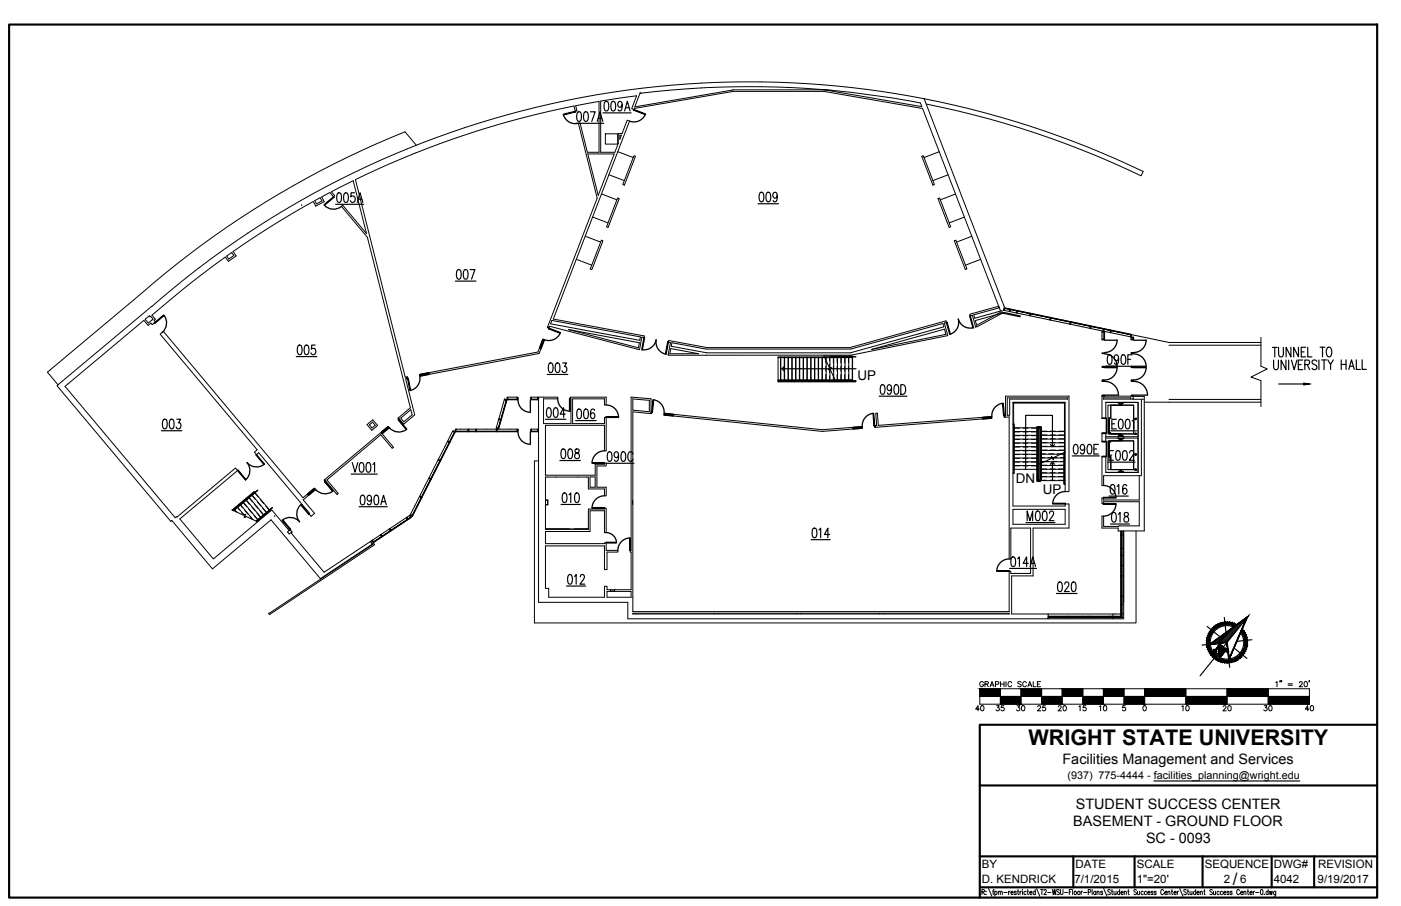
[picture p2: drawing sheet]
<svg xmlns="http://www.w3.org/2000/svg" width="432mm" height="279mm" viewBox="0 0 432 279" stroke-linecap="round" stroke-linejoin="round" font-family="sans-serif">
<defs><g id="words">
<text font-size="6.7" x="317" y="229.7">WRIGHT STATE UNIVERSITY</text>
<text font-size="5.3" x="380" y="273">/</text>
<g font-size="4.9">
<text x="299.9" y="220.5">40</text>
<text x="306.2" y="220.5">35</text>
<text x="312.6" y="220.5">30</text>
<text x="318.9" y="220.5">25</text>
<text x="325.3" y="220.5">20</text>
<text x="331.6" y="220.5">15</text>
<text x="338" y="220.5">10</text>
<text x="363.4" y="220.5">10</text>
<text x="376.1" y="220.5">20</text>
<text x="388.8" y="220.5">30</text>
<text x="401.5" y="220.5">40</text>
</g>
<g font-size="4.4">
<text x="327.5" y="235.6">Facilities Management and Services</text>
<text x="331.6" y="249.4">STUDENT SUCCESS CENTER</text>
<text x="330.8" y="254.8">BASEMENT - GROUND FLOOR</text>
<text x="353.2" y="260.1">SC - 0093</text>
</g>
<g font-size="4.1">
<text x="264.3" y="117.1">UP</text>
<text x="313.1" y="148.9">DN</text>
<text x="321.4" y="152.4">UP</text>
</g>
<g font-size="3.5">
<text x="302.6" y="267.6">BY</text>
<text x="331.5" y="267.6">DATE</text>
<text x="350.3" y="267.6">SCALE</text>
<text x="371.3" y="267.6">SEQUENCE</text>
<text x="392.6" y="267.6">DWG#</text>
<text x="406.2" y="267.6">REVISION</text>
<text x="302.6" y="272.3">D. KENDRICK</text>
<text x="331.1" y="272.3">7/1/2015</text>
<text x="350.3" y="272.3">1&quot;=20'</text>
<text x="377.2" y="272.3">2</text>
<text x="382.2" y="272.3">6</text>
<text x="392.6" y="272.3">4042</text>
<text x="406.1" y="272.3">9/19/2017</text>
</g>
<text font-size="3.3" x="329" y="240.1">(937) 775-4444 - facilities_planning@wright.edu</text>
</g></defs>
<!-- layer: A-EXISTING -->
<g fill="none" stroke="#000" stroke-width=".31">
<path d="M155.7 37.8a278.6 278.6 0 0 0-27.6 9.4M155.8 37.8l10.7-2.8 10.4-2.3 .4 1.6 .5-.1-.4-1.6 7.2-1.3v15.7h-3.6l-2.2-9.1-.5 .1 5.8 23.1-15.4 39.9 .5 .2 .2-.6 27.7 7.3 .7-3.9 .7 .1 .1-.5-28.1-5.2 23.5-61-.7-.3-1.6 4.1h-1.2v3.1l-1 2.7h-4.4v-15.8l11.1-1.7-1.5 4 .7 .3 .1-.4 30.5-5.2h27.9l30.4 5.3 23.7 61.5M197.3 28.8a278.5 278.5 0 0 1 65.3-.3l12.1 1.7 9 1.5 .4 1.2-30-5.2h-28.3l-30.2 5.3zM197.3 28.8h.1M253.3 27.6l3.6 .3M284.8 30.5a279.9 279.9 0 0 0-238 64l-29.2 24.4 35.1 41.9 .3-.3 12.5 14.9 18-15.1 15.2 18.1 16-10.6-.5-.8M284.8 30.5a278.8 278.8 0 0 1 67.5 22.4l-.6 1.3a279.2 279.2 0 0 0-66.2-22.1M284.8 30.5l24.9 64.4 1.5 .4M128.1 47.2l-8.9 3.7-9.6 4.5 15.3 60.9 .7-.1v.5l-.6 .1 2.8 11.2-3.4 2.8-1.3-1.5-.2 .1-.3-.4 3.9-3.2-13.3-52.6-8-9.6 .4-.3 7.4 8.7-4.1-16.3-6.8 3.4 1.1 1.3-.4 .3-1.1-1.3-2.6 1.3 .8 1.5-2.6 1.4-.7-1.5a278.7 278.7 0 0 0-24.8 15.5l1 1.3-2.4 1.7-1-1.3a300 300 0 0 0-22.6 17.9l1.1 1.3-.4 .3 .4 .5-1 .8-.4-.5-.9 .7-1.3-1.5-24.3 20.4 34 40.5 .4-.4 .2 .1 18-15.1 .6 .8-17.8 14.9 10.4 12.4 18-15.1 5.3 6.3M128.3 44.8l-3.5-4.1a284.3 284.3 0 0 0-81.6 50.1l-28.6 24 3.3 3.9M181.2 47.5h8.1l-4.9 12.8zM185.4 59.8l4.4 1.7"/>
<path d="M186.6 41.3h3.8v3.1h-3.8zM187.7 53.9l4.4 1.7M190.4 46.8l4.4 1.7M191 41.7h.5l-.5 1.3zM192.2 55.6l.2 .1M194.9 48.5l.2 .1M195.4 48l.4 .2-3.4 8.9-.4-.2zM284.1 48.2l.5-.2 3.4 8.9-.5 .2zM285 48.5l-.2 .1M287.8 55.6l-.3 .1M289.5 46.8l-4.4 1.7M292.2 53.9l-4.3 1.7"/>
<path d="M294.5 59.8l-4.4 1.7M70.1 78.8l1.3-.9 .7 .9-1.6 1.1-.6-.9 .2-.2M93 63.4h.1M97 61.9l1.7-.9 .5 1-1.6 .9zM177.6 80l4.4 1.7M180.4 72.8l4.4 1.7M182.6 66.9l4.5 1.7M184.9 74.6l.2 .1M185.3 74.1l.5 .2-3.4 8.9-.5-.2zM187.2 68.7h.2M189.9 61.5l.2 .1M190.3 61.1l.5 .1-3.4 8.9-.5-.2z"/>
<path d="M289.1 61.2l.5-.1 3.4 8.8-.5 .2zM290 61.5l-.2 .1M292.8 68.7h-.2M294.1 74.2l.5-.1 3.4 8.8-.5 .2zM295.1 74.6l-.3 .1M297.2 66.9l-4.3 1.7M299.5 72.9l-4.3 1.6M302.3 80l-4.4 1.7M44.7 98.5l1.3-1.1 .2 .3 .2-.2 .8 .9-1.5 1.2zM182.2 81.7l.2 .1M297.8 81.7l-.2 .1M298.9 96.9l8.9-2.5 .1 .5-7.8 2.2 .3 1 8.4-2.3 .2 .7-8.3 4.4-1-3.7-.7 .2z"/>
<path d="M300.6 98.9l8.3-2.3-.7-.2-7.2 3.9zM308 94.9l.1 .4M308.1 95.3l.3 .6M308.9 96.5v.1M309 96.5l.6-.1 4.9 1-.1 .3-5.5-1.1M309.4 94.9h.3l-.1 .8h-.3zM309.6 95.7l1.5 .3M309.7 95l1.5 .5zM311.2 95.3h.3l-.2 .8-.2-.1zM311.3 96.1l1.9 .4M311.5 95.4l1.9 .5zM311.5 95.3l1.9 .4"/>
<path d="M313.4 95.7l.3 .1-.2 .8-.3-.1zM313.5 96.6l3.8 .7M313.7 95.9l3.7 .8zM313.7 95.8l3.8 .8M317.5 96.6h.2l-.1 .8-.3-.1zM317.6 97.4l5.9 1.3M317.7 96.7l5.9 1.4zM317.7 96.6l6 1.3M323.7 97.9h.2l-.1 .8h-.3zM323.8 98.7l5.9 1.3M323.9 98l6 1.2zM323.9 97.9l6 1.3"/>
<path d="M329.9 99.2h.3l-.2 .8h-.3zM330.1 99.3l6 1.4zM330.2 99.2l5.9 1.3M49.4 103.1l1-.9 43 51.3 1.4-1.2 .4 .4-1.8 1.4 3.6 4.2-1.1 .9-.6-.7 .1-.2-15.7-18.7-.6 .6-.7-.8 .9-.7zM129.3 115.5h.2l.1 .5h-.2zM132 115l33.8-6.4 .5-1.4 .5 .2-.6 1.6-34.1 6.5zM132 115l-2.5 .5M132.1 115.5l-2.5 .5M167.3 104.6l.5 .2-.1 .2-.4-.2zM167.4 104.6l-1.1 2.6M167.7 105l-.9 2.4M167.7 104.7v.3"/>
<path d="M175.2 101.6l21.9 4.1-.3 1.6zM189.2 103.5l-19.5-3.6 .4-1.1 27.3 5.1-.2 1.1-7.9-1.5M206.1 105l11.9 2.2h43.9l29.7-8.3 .1 .6-.6 .1 1 3.9-29.8 6-56.3 .1 .6-4-.6-.1zM206.7 107.5l8.6 1.6h-8.8zM239.8 117.7h20.1zM239.8 117.4h16.1zM239.8 110.3h14.4M239.8 110.2h14.3M239.8 117.3h17.6M239.8 117.2h17.6M240 117.7h.1M240.6 110.1v.1"/>
<path d="M240.6 110.3v6.9M240.6 117.3h.1M240.7 110.1v.1M240.7 110.3v6.9M240.7 117.3h.1M241.7 110.1v.1M241.7 110.3v6.9M241.7 117.3h.1M241.8 110.1v.1M241.8 110.3v6.9M241.8 117.3h.1M242.9 110.1v.1"/>
<path d="M242.9 110.3v6.9M242.9 117.3h.1M243 110.1v.1M243 110.3v6.9M243 117.3h.1M244 110.1v.1M244 110.3v6.9M244 117.3h.1M244.2 110.1v.1M244.2 110.3v6.9M244.2 117.3h.1M245.2 110.1v.1"/>
<path d="M245.2 110.3v6.9M245.2 117.3h.1M245.3 110.1v.1M245.3 110.3v6.9M245.3 117.3h.1M246.4 110.1v.1M246.4 110.3v6.9M246.4 117.3h.1M246.5 110.1v.1M246.5 110.3v6.9M246.5 117.3h.1M247.5 110.1v.1"/>
<path d="M247.5 110.3v6.9M247.5 117.3h.1M247.6 110.1v.1M247.6 110.3v6.9M247.6 117.3h.1M248.7 110.1v.1M248.7 110.3v6.9M248.7 117.3h.1M248.8 110.1v.1M248.8 110.3v6.9M248.8 117.3h.1M249.9 110.1v.1"/>
<path d="M249.9 110.3v6.9M249.9 117.3h.1M250 110.1v.1M250 110.3v6.9M250 117.3h.1M251 110.1v.1M251 110.3v6.9M251 117.3h.1M251.1 110.1v.1M251.1 110.3v6.9M251.1 117.3h.1M252.2 110.1v.1"/>
<path d="M252.2 110.3v6.9M252.2 117.3h.1M252.3 110.1v.1M252.3 110.3v6.9M252.3 117.3h.1M253.4 110.1v.1M253.4 110.3v6.9M253.4 117.3h.1M253.5 110.1v.1M253.5 110.3v6.9M253.5 117.3h.1M254.1 110.2l8.5 .1z"/>
<path d="M254.5 110.1v.1M254.5 110.3v1.6M254.5 112.9v1.6M254.5 115.5v1.7M254.6 110.1v.1M254.6 110.3v6.9M255.7 110.1v.1M255.7 110.3v1M255.7 112.3v1M255.7 113.8v1.2M255.7 116v1.2M255.8 110.1v.1"/>
<path d="M255.8 110.3v3M255.8 113.7v3.5M255.9 117.4h4zM256.9 110.1v.1M256.9 110.3v1.6M256.9 112.9v1.6M256.9 115.5v1.7M257 110.1v.1M257 110.3v6.9M257.4 117.2l5.2 .1zM258 110.1v.1M258 110.3v1.6"/>
<path d="M258 112.9v1.6M258 115.5v1.7M258 117.3h.1M258.1 110.1v.1M258.1 110.3v6.9M258.1 117.3h.1M259.2 110.1v.1M259.2 110.3v1.6M259.2 112.9v1.6M259.2 115.5v1.7M259.2 117.3h.1M259.3 110.1v.1"/>
<path d="M259.3 110.3v6.9M259.3 117.3h.1M259.9 110h-4h7.9M259.9 117.4h3.9M259.9 117.7h3.9M260.3 110.1v.1M260.3 110.3v1.6M260.3 112.9v1.6M260.3 115.5v1.7M260.3 117.3h.1M260.4 110.1v.1M260.4 110.3v6.9"/>
<path d="M260.4 117.3h.1M260.8 110h.1M260.8 117.4h.1M260.8 117.7h.1M261.5 110.1v.1M261.5 110.3v1.6M261.5 112.9v1.6M261.5 115.5v1.7M261.5 117.3h.1M261.6 110.1v.1M261.6 110.3v6.9M261.6 117.3h.1"/>
<path d="M262.7 110.1v7.2M262.8 110.1v-.3h-8.9l1.7 3.5 .7 .2-1.1 .5 .8 .1 1.6 3.6M262.8 110.1h-23v7.6M262.8 110.1v7.2h-23M262.8 117.3v.4M263.8 110h.1M263.8 117.4h.1M263.8 117.7h.1M268.6 107.8l22.5-6.3 .4 1.6zM283.3 102.9l7.6-2.1-.3-1-28.4 7.8h-44.6l-10.5-1.9-.2 1.1 10.9 2h44.3l21.2-5.9M330 100l5.9 1.3M336.1 100.5h.3l-.2 .8h-.3z"/>
<path d="M336.2 101.3l3.7 .8M336.3 100.6l3.8 .9zM336.4 100.5l3.7 .8M339.6 102.2h.8v.3h-.8zM339.6 104.6h.8v.2h-.8zM339.6 113h.8v.3h-.8zM339.6 108.8h.8v.3h-.8zM339.6 117.3h.8v.2h-.8zM339.6 102.5v2.1M339.7 117.5l.7 .1zM339.7 117.2l.7 .1zM339.7 113h.7z"/>
<path d="M340.1 101.3l.3 .1-.2 .7h-.3zM340.2 102.1l2 .5M340.2 102.5l.2 2.1zM340.3 101.4l2 .5zM340.4 101.4l1.9 .4M340.4 102.5v2.1M342.3 101.8h.3l-.2 .8h-.2zM342.4 102.6l6 1.3M342.6 101.9l5.9 1.4zM342.6 101.8l5.9 1.3M348.5 103.2l.3 .1zM348.5 103.1h.3l-.2 .8h-.2z"/>
<path d="M348.6 103.9h.8v.3h-.8zM348.6 113h.8v.3h-.8zM348.6 108.8h.8v.3h-.8zM348.6 117.3h.8v.2h-.8zM348.6 104.6h.8v.2h-.8zM348.6 104.2v.4M348.7 117.5l.6 .1zM348.7 117.2l.6 .1zM348.7 113.3l.6 .1zM348.7 113h.6zM348.7 108.7l.6 .1zM348.8 103.2l11.5 2.4"/>
<path d="M349.2 104.2l.1 .4zM349.4 104.2v.4M113.1 131l1.8-1.5 1.5 1.7-1.8 1.5zM113.9 131l.9-.8 .8 1-.9 .8zM119.5 131.6l.2-.1 .3 .4-.2 .1zM119.5 131.6l-1.9 1.6M119.8 132l-1.9 1.6M123.5 128.9l3.1-2.6 .4 1.6-2.5 2.2zM137.9 136.2l-2.8 5.4M138 136l.7 .3-.1 .3-.7-.4zM138.4 136.5l-2.6 5.5zM138.6 136.6l-2.8 5.4"/>
<path d="M139.5 133l-1.5 3M139.6 132.8l.7 .4-.1 .2-.7-.4zM140 133.3l-1.4 3zM140.2 133.4l-1.5 2.9M140.3 132.3h.3v.9h-.3zM140.6 133l3.6 .1zM140.6 132.3h3.6M140.6 133.2h3.6M144.2 132.3h.3v.9h-.3zM144.5 133l2.1 .1zM144.5 132.3h2.1M144.5 133.2h2.1"/>
<path d="M146.6 132.3h.3v.9h-.3zM146.9 133l6.1 .1zM146.9 132.3h6.1M146.9 133.2h6.1M153 132.3h.2v.9h-.2zM153 131.8l.7 .3v.2l-.8-.2zM153.2 133l6.1 .1zM153.2 132.3h6.1M153.2 133.2h6.1M153.7 129.4l-.7 2.4M153.7 129.2l.8 .2-.1 .2-.7-.2zM154.3 129.6l-.7 2.4z"/>
<path d="M154.4 129.6l-.7 2.5M155.4 123.3l-1.7 5.9M155.5 123.1l.8 .2-.1 .2-.8-.2zM156 123.5l-1.6 5.9zM156.2 123.5l-1.7 5.9M156.3 122.5h.2v.8h-.2zM156.5 123.1l2.8 .1zM156.5 123.3h3.1v-.8h-.3v.8M156.5 122.5h2.8M159.3 132.3h.3v.9h-.3zM159.6 132.4l.1 .7zM159.6 122.6l.1 .6z"/>
<path d="M163.5 132.3h.3v.9h-.3zM163.5 122.5h.3v.8h-.3zM163.8 133l1.9 .1zM163.8 123.1l1.9 .1zM163.8 122.5h1.9M163.8 132.3h1.9M163.8 133.2h1.9M163.8 123.3h1.9M165.7 122.5h.3v.8h-.3zM165.7 132.3h.2v.9h-.2zM195 123l5.1 .5v3.5l-5.1-.5zM204.7 127.5h.2l-.1 .5h-.2z"/>
<path d="M204.8 128l2.6 .3v-.5l46 4.7 9.6-.7 .1 .5-9.7 .7-46-4.7M204.9 127.5l2.5 .3M265.6 131.6h.2v.5h-.2zM265.6 131.6l-2.6 .2M265.6 132.1l-2.5 .2M269.9 127.4h.5l.3 3.8 32.3-2.5v.5l-33.4 2.6v-.5l.6-.1zM305.5 128.5h.2v.5h-.2zM305.5 128.5l-2.5 .2M305.5 129l-2.5 .2M310.4 122.7h18.6v.4h-17.8v5h-.8zM312.2 130.8h.4v15.2h-.4M312.2 130.9h.3v15h-.3"/>
<path d="M312.4 130.9v13.8h-.2M312.4 130.8v-6.5h15.7v23.9M312.4 134.4h.1M312.4 135.4h.1M312.4 132h.1M312.4 131.9h.1M312.4 133.1h.1M312.4 139h.1M312.4 137.9h.1M312.4 136.7h.1M312.4 135.5h.1M312.4 133.2h.1"/>
<path d="M312.4 138.9h.1M312.4 137.7h.1M312.4 136.6h.1M312.4 134.3h.1M312.6 134.4h1.7M312.6 135.4h7M312.6 132h1.7M312.6 131.9h7M312.6 133.1h7M312.6 139h1.7M312.6 137.9h1.7M312.6 136.7h1.7"/>
<path d="M312.6 135.5h1.7M312.6 133.2h1.7M312.6 138.9h7M312.6 137.7h7M312.6 136.6h7M312.6 134.3h7M315.3 134.4h1.6M315.3 132h1.6M315.3 139h1.6M315.3 137.9h1.6M315.3 136.7h1.6M315.3 135.5h1.6"/>
<path d="M315.3 133.2h1.6M317.9 134.4h1.7M317.9 132h1.7M317.9 139h1.7M317.9 137.9h1.7M317.9 136.7h1.7M317.9 135.5h1.7M317.9 133.2h1.7M319.7 134.4h.1M319.7 135.4h.1M319.7 132h.1M319.7 131.9h.1"/>
<path d="M319.7 133.1h.1M319.7 139h.1M319.7 137.9h.1M319.7 136.7h.1M319.7 135.5h.1M319.7 133.2h.1M319.7 138.9h.1M319.7 137.7h.1M319.7 136.6h.1M319.7 134.3h.1M320.1 132.1h.4M320.7 135.4h.1"/>
<path d="M320.7 133.1h.1M320.7 133h.1M320.7 134.1h.1M320.7 135.3h.1M320.7 136.5h.1M320.7 137.6h.1M320.7 138.8h.1M320.7 140h.1M320.7 138.9h.1M320.7 137.7h.1M320.7 136.6h.1M320.7 134.3h.1"/>
<path d="M320.9 135.4h7.2M320.9 133.1h7.2M320.9 133h1.8M320.9 134.1h1.8M320.9 135.3h1.8M320.9 136.5h1.8M320.9 137.6h1.8M320.9 138.8h1.8M320.9 140h1.3M320.9 138.9h7.2M320.9 137.7h7.2M320.9 136.6h7.2"/>
<path d="M320.9 134.3h7.2M323.2 140h1.6M323.7 133h1.6M323.7 134.1h1.6M323.7 135.3h1.6M323.7 136.5h1.6M323.7 137.6h1.6M323.7 138.8h1.6M325.8 140h2.1M326.3 133h1.8M326.3 134.1h1.8M326.3 135.3h1.8"/>
<path d="M326.3 136.5h1.8M326.3 137.6h1.8M326.3 138.8h1.8M328 140h.1M328.3 139.4l-3.5 1.6-.2 .8-.5-1.1-.2 .7-3.4 1.7M339.6 121.9h.8v.3h-.8zM339.6 133.7v2.4M339.7 121.8l.7 .1zM339.8 133.5h1M339.8 129.1h1M339.8 136.3h1M340.8 124.1h10v10.6h-10"/>
<path d="M340.8 135.1h10v10.6M340.8 124.1h3.7M340.8 124.1v4.8M340.8 133.7v2.4M340.9 129l.2 4.6zM340.9 129l-1.3-.1v.2h1.3M340.9 133.5h-1.3v.2l1.3-.1M340.9 136.2l.2 4.6zM340.9 136.2l-1.3-.1v.2h1.3M341.7 129l.2 4.6zM341.7 136.2l.2 4.6zM341.9 133.5h.5v.3l-.1-.3h-.4v.3z"/>
<path d="M342.4 125v4.1h-.5v-.4v.3h.4l.1-4.1h-.9v8.9h.8M342.4 136v.3h-.5v-.4v.3h.4l.1-.3h-.9v8.9h.8v-4.1h-.4v.3v-.3h.5v4.1M344.5 124.1h.2v.2h1.5v-.2h.2h-.2v.2h-1.5v-.2zM344.5 134.7h.2v-.3h1.5v.3h.2h-.2v-.3h-1.5v.3zM344.5 135.1h.2v.2h1.5v-.2h.2h-.2v.3h-1.5v-.3zM344.7 124.1h1.5M345.1 124.9l-2.7 .1h7M345.1 124.7l.1 .2h.5l.1-.2v.2h-.7zM345.1 133.8h.7v.3l-.1-.2h-.5l-.1 .2zM345.1 135.9l-2.7 .1h7M345.1 135.7l.1 .2h.5l.1-.2v.2h-.7zM345.2 135.4h.1"/>
<path d="M345.2 134.4h.5M345.2 134.3v.1M345.2 135.4h.2M345.2 134.4h.2M345.4 124.4h.1M345.4 134.3h.1M345.4 124.5l.1 .2zM345.4 134l.1 .3zM345.4 135.5l.1 .2zM345.5 134.3h.1M345.5 124.4h.1M345.5 134.4h.2"/>
<path d="M345.7 134.3v.1M345.7 124.3l-.5 .1h.2M345.7 135.4h-.5M345.7 124.3v.1M345.7 134.4h.1M345.7 135.4h.1M345.7 124.4h-.2M345.7 135.4h-.2M345.8 124.9l3.6 .1M345.8 135.9l3.6 .1M346.4 124.1h4.4v21.6M348.5 123.1h-8.4v-.4h8.4v.4h.7v-.9h-9.6v6.7"/>
<path d="M348.6 121.9h.8v.3h-.8zM348.7 121.8l.6 .1zM349.2 123.1h3.5M349.2 122.3h3.5v41.4h-6.4M349.4 125v8.8zM349.4 133.8h-7h2.7M349.4 136v8.8zM349.4 133.8h-3.6M349.7 134h.2zM349.7 129l.2 .1zM349.9 129.1h.1M349.9 133.9v.1"/>
<path d="M349.9 133.9l.1-.3 .1 .3M349.9 129.1l.1 .3 .1-.3M350.1 129h.2zM350.1 133.9v.1M350.1 129h.1M350.2 134h.1zM351.8 123.1v23.6h-.7M352.7 124h7.6M71.6 157.3l.2 .1M71.6 157.3l6.7-5.7 .2 .2-6.7 5.6zM71.6 157.3l3.4 1.6 .7-.3-.5 1 .7-.3 3.5 1.6M71.6 157.3h.1"/>
<path d="M71.9 157.4l6.6-5.5zM72.2 157.1v.1M72.2 157l.1 .1M72.3 157.3l.5 .5M72.4 157.2l.6 .7M73 156.3l.1 .1M73.1 156.3l.1 .1M73.2 156.5l.6 .8M73.3 156.5l1.9 2.3M73.9 155.6l.1 .1M74 155.5l.1 .1M74.1 155.8l.7 .8"/>
<path d="M74.2 155.7l3.8 4.6M74.5 158.1l.6 .7M74.8 154.8l.1 .1M74.9 154.8h.1M75 155l1 1.3M75 155l4.5 5.2M75.4 157.3l1 1.3M75.4 159.2l.2 .2M75.5 159.1l.2 .3M75.7 154.1l.1 .1M75.8 154l.1 .1M75.9 154.3l1 1.2"/>
<path d="M75.9 154.2l4.5 5.3M76.6 153.3l.1 .1M76.7 157l1 1.3M76.7 153.3v.1M76.8 153.5l1 1.3M76.8 153.5l4.5 5.2M77.1 159.3l.7 .9M77.5 152.6l.1 .1M77.6 156.3l1 1.2M77.6 152.5l.1 .1M77.7 152.8l1 1.2M77.7 152.7l4.4 5.3"/>
<path d="M78.3 159l1.1 1.3M78.4 151.8l.1 .1M78.5 155.5l1 1.3M78.5 151.8v.1M78.5 151.9l1-.7zM78.5 152l1.1 1.3M78.6 152l4.4 5.2M79.2 158.3l1.1 1.2M79.3 154.8l1.1 1.2M80.1 157.5l1.1 1.3M80.2 154l1.1 1.3M80.4 159.6l.1 .2"/>
<path d="M80.4 159.6l.2 .1M81 156.8l1.1 1.2M81.3 158.9l.1 .1M81.3 158.8l.1 .1M81.9 156l1 1.3M82.1 158.2l.1 .1M82.2 158.1l.1 .1M83 157.4l.1 .1M83.1 157.3l.1 .2-4 3.3M83.2 157.5l.1 .1M84.7 159.4h.1M96.8 150.7l.2-.2 .3 .4-.2 .2z"/>
<path d="M96.8 150.7l-2 1.6M97.1 151.1l-1.9 1.6M99.9 148.1l17.7-14.9 .3 .4-.1 .1 3.5 4.2-.4 .4-3.5-4.2-16.6 13.9 3.5 4.2-.4 .3-3.5-4.2-.2 .2zM125.2 159.7l.2-.2 .5 .7-.3 .1zM125.2 159.7l-5.1 3.3M126.2 159l.2-.1 .4 .6-.2 .2zM126.2 159l-.8 .5M126.5 158.6l.7 .4-.1 .2-.7-.3zM126.6 159.7l-.7 .5M128.6 156.3l-1.4 2.7M129.3 153.2l-2.8 5.4M129.4 153l.7 .3-.1 .3-.7-.4z"/>
<path d="M129.8 153.5l-2.7 5.5zM130 153.6l-1.4 2.7M132.1 147.5l-2.7 5.5M132.2 147.3l.8 .4-.2 .2-.7-.4zM132.7 147.8l-2.8 5.4zM132.8 147.9l-2.7 5.4M135 141.9l-2.8 5.4M135.1 141.6l.7 .4-.1 .2-.7-.3zM135.5 142.1l-2.7 5.5zM135.7 142.2l-2.7 5.5M166 142.1h-1.3v50h185.4v-28.4M168.1 154.3h.7v1.3h-.7z"/>
<path d="M181.9 147.1h1.5v3.2h-1.5zM195 154.4v1.1M312.2 157.1h16.1v4.6h-16.1zM312.4 144.7h.1M312.4 143.7h.1M312.4 142.5h.1M312.4 141.3h.1M312.4 140.2h.1M312.4 143.6h.1M312.4 142.4h.1M312.4 141.2h.1M312.4 140.1h.1"/>
<path d="M312.6 144.7h7M312.6 143.7h1.7M312.6 142.5h1.7M312.6 141.3h1.7M312.6 140.2h1.7M312.6 143.6h7M312.6 142.4h7M312.6 141.2h7M312.6 140.1h7M315.3 143.7h1.6M315.3 142.5h1.6M315.3 141.3h1.6"/>
<path d="M315.3 140.2h1.6M317.9 143.7h1.7M317.9 142.5h1.7M317.9 141.3h1.7M317.9 140.2h1.7M319.7 144.7h.1M319.7 143.7h.1M319.7 142.5h.1M319.7 141.3h.1M319.7 140.2h.1M319.7 143.6h.1M319.7 142.4h.1"/>
<path d="M319.7 141.2h.1M319.7 140.1h.1M320.5 143.1v-11h-.4v15.9h.4M320.5 143.1l.2-.1v5.2h-.2zM320.7 143v-11.2h-.9v16.4h1M320.7 143l-.2 .1M320.7 147.1h.1M320.7 144.7h.1M320.7 141.1h.1M320.7 142.3h.1M320.7 143.6h.1M320.7 142.4h.1"/>
<path d="M320.7 141.2h.1M320.7 140.1h.1M320.7 143.5h.1M320.7 144.6h.1M320.7 145.8h.1M320.7 147h.1M320.7 148.1h.1M320.7 145.9h.1M320.9 142.8v-11.2h-1.3v16.9h1.1l-1-.2v-16.6h1.1v11.2M320.9 142.8v5.4l-.1-5.3M320.9 147.1h7M320.9 144.7h7"/>
<path d="M320.9 141.1h1.1M320.9 142.3h2.3M320.9 143.6h7M320.9 142.4h7M320.9 141.2h7M320.9 140.1h7M320.9 148.2h7M320.9 143.5h1.7M320.9 144.6h1.7M320.9 145.8h1.7M320.9 147h1.7M320.9 148.1h1.7"/>
<path d="M320.9 145.9h7M320.9 142.8l-.1 .1M323 141.1h2.9M323.6 143.5h1.6M323.6 144.6h1.6M323.6 145.8h1.6M323.6 147h1.6M323.6 148.1h1.6M324.2 142.3h1.6M326.2 143.5h1.7M326.2 144.6h1.7M326.2 145.8h1.7"/>
<path d="M326.2 147h1.7M326.2 148.1h1.7M326.8 142.3h1.1M326.8 141.1h1.1M328 147.1h.1M328 144.7h.1M328 141.1h.1M328 142.3h.1M328 143.6h.1M328 142.4h.1M328 141.2h.1M328 140.1h.1"/>
<path d="M328 148.2h.3M328 143.5h.1M328 144.6h.1M328 145.8h.1M328 147h.1M328 148.1h.1M328 145.9h.1M328.3 149.3h-.3v-9.8l-.1 9.9h.4M339.6 140.9v8.8h.5v-3h11M339.8 140.7h1M340.8 140.9v4.8h10M340.9 140.7h-1.3v.2l1.3-.1"/>
<path d="M344.5 145.7h.2v-.3h1.5v.3h.2h-.2v-.2h-1.5v.2zM345.1 144.8h.7v.3l-.1-.2h-.5l-.1 .2zM345.2 145.4h.5M345.2 145.3v.1M345.2 145.4h.2M345.4 145.3h.1M345.4 145l.1 .3zM345.5 145.3h.1M345.5 145.4h.2M345.7 145.3v.1M345.7 145.4h.1M349.4 144.8h-7h2.7"/>
<path d="M349.4 144.8h-3.6M349.7 145h.2zM349.7 140h.2zM349.9 145l.1-.4 .1 .4M349.9 140v.1M349.9 140.1l.1 .3 .1-.3M350.1 140v.1M350.2 145h.1zM350.2 140h.1zM351.1 146.7v7.5h-11v-.6h-.5v1.8h.5v-.7h11v7.5l-11 .1v-3.1h-.5v3.6h5v1l1.7-.1M78.9 160.7l5-4.2zM79.5 160.4l.1 .1"/>
<path d="M79.6 160.3v.1M89.1 163.6l.3-.2 .6 .6M89.1 163.6l-.5 .5 .5 .6 .9-.7M90 164l.1 .1-.4 .3 10.2 12.1 14.7-9.8 .9 1.3-32.4 21.5-.3-.4M114.3 166.9l.6 1-32.1 21.3M114.6 166.7l.2-.1 .5 .6-.2 .2zM115.2 167.1l2.4-1.6zM117.2 165l.2-.2 .5 .7-.2 .1zM117.2 165l-2.4 1.6M117.7 165.6l-2.4 1.6M117.8 165.3l2.5-1.6zM119.9 163.2l.2-.2 .5 .7-.3 .1z"/>
<path d="M119.9 163.2l-2.5 1.6M120.3 163.8l-2.4 1.7M120.5 163.5l5.1-3.3zM125.6 160.3l-5 3.4M125.8 160l.8-.4zM168.1 163.2v-7.5h.8v-1.5h-.8v-7.1h13.2v3.7h5v2.1h.5v-2.6h-2.8v-6.6h2.8v-.8h-.5v.3h-2.9v3.4h-15.3v-15.4h18.2v7.9h.5v-10.4h-.5v1.9h-9.8v-7.6h9.8v1.9h.5v-2.4h-11.1v.5h.3v7.6h-8.5v-7.6h4.4v-.5h-5.9v63.3h27.5v5h129.6v-1.5h-11.3v-11.7h6.6v-14.8h11.1v-7.4h-1.2v.7h-16.1v-32h16.1v27.5h1.2v-29.4h-19.6v5.9l-.4 .1 .1 .5 1.4-.1v43.8h.5v-9.6h6.1v14h-6.1v-.6h-.5v12.4h-116v-61.6l5.8 .6-.1-4.6-6.2-.5v47.2h-.2v.6h.2v11.6h-5.1v.4h-1.2v-.4h-1.1v-1.1h-.8v3.4h-17.2v-2.8h-1v-13h18.2v7.3h.8v-5.4h3.4v-.6h-3.7v-2.3h-.5v.3h-18.2M168.1 163.2h13.2M175.5 163.1l-7.4 .1M177 163.1h4.3v-6.1h5v-.3h.5v7.6h-.5v-6.8h-4.4v6.4h-13.8v3.8M181.3 163.2h.1M345.4 163.8h.5v.2h-.5zM345.4 177.4h.5v.2h-.5z"/>
<path d="M345.4 171.1h.5v.3h-.5zM345.4 174.3h.5v.2h-.5zM345.4 169h.5v.2h-.5zM345.4 164.8h.5v.3h-.5zM345.4 164v.8M345.4 165.1v3.9M345.4 169.2v1.9M345.4 171.4v2.9M345.4 174.5v2.9M345.4 177.6v6.1M345.6 177.6l.1 6.1zM345.6 174.5l.1 2.9z"/>
<path d="M345.6 169.2l.1 1.9zM345.6 171.4l.1 2.9zM345.6 165.1l.1 3.9zM345.6 164l.1 .8zM345.9 164v.8M345.9 165.1v3.9M345.9 169.2v1.9M345.9 171.4v2.9M345.9 174.5v2.9M345.9 177.6v6.1M346.3 163.8v27h-23.2M187.1 182.4h7.4v1.8h-7.4z"/>
<path d="M188.2 181.9h1.2M272.2 189.1h-77.2v.2h77.2M272.2 189.1h38.8v.2h-38.8M323.1 190h.2v.5h-.2zM323.1 189.3h22.3M323.3 190.2l6 .1zM323.3 190.5h6M323.3 190h6M329.3 190h.3v.5h-.3zM329.6 190.2l3.9 .1zM329.6 190.5h3.9M329.6 190h3.9"/>
<path d="M333.5 190h.2v.5h-.2zM333.7 190.2l2 .1zM333.7 190.5h2M333.7 190h2M335.7 190h.2v.5h-.2zM335.9 190.2l6 .1zM335.9 190.5h6M335.9 190h6M341.9 190h.3v.5h-.3zM342.2 190.2l3.2 .1zM342.2 190.5h3.2M343 189.3v.7"/>
<path d="M343 190.5v.3M345.4 190h.5v.5h-.5zM345.4 183.7h.5v.3h-.5zM345.4 186.3h.5v.2h-.5zM345.4 184v2.3M345.4 186.5v3.5h-3.2M345.6 186.5l.1 3.5zM345.6 184l.1 2.3zM345.9 189.3h.4M345.9 184v2.3M345.9 186.5v3.5"/>
</g>
<!-- layer: A-DOOR -->
<g fill="none" stroke="#000" stroke-width=".4">
<path d="M173.6 35.3l3.7-1 .1 .2-3.7 .9zM173.7 35.4a3.8 3.8 0 0 0 4.5 2.6M195.4 33.8l3.6 1.4-.1 .1-3.6-1.3zM198.9 35.3a3.8 3.8 0 0 1-4.9 2.1M99.9 63.2l2.9-2.5 .1 .1-2.9 2.5zM100 63.3a3.8 3.8 0 0 0 5.2 .3M47.5 99.6l3-2.4 .1 .1-3 2.5zM50.6 97.3a3.8 3.8 0 0 1-.6 5.2M291.7 99.5l.2-.1 1 3.7h-.2zM125.3 116.3l.1 .4M125.6 116.7h.2l.7 3.7-.1 .1zM129.4 116a3.8 3.8 0 0 1-2.9 4.4"/>
<path d="M132 115l-2.5 .5M132 115.2l-2.5 .5M132.1 115.2l-2.5 .5M132.1 115.5l-2.5 .5M132.2 115l.1 .4M166.3 107.4l.4 .1M167.3 104.8l-1 2.4M167.5 104.9l-.9 2.4 .9-2.4M167.7 105l-.9 2.4M168.8 100.9l.4 .1M169.2 101.2l3.5 1.4v.2l-3.6-1.4zM172.7 102.7a3.8 3.8 0 0 1-4.9 2.1"/>
<path d="M202.2 104.8a3.8 3.8 0 0 1-4.4 3.1l.7-3.8h.2l-.7 3.8M202.2 104.8a3.8 3.8 0 0 0 3.1 4.4M205.8 105.5h.2l-.7 3.7h-.2zM300 101.1a3.8 3.8 0 0 1-4.6-2.7 3.8 3.8 0 0 1-2.7 4.7M300.1 101.1l-1.1-3.7h-.1l1 3.7M340.5 117.6a4.2 4.2 0 0 1 4.2 4.2h-4.2M340.5 109.1a3.8 3.8 0 0 1 3.8 3.8M340.5 113.4h3.8M340.5 113h3.8M340.5 104.9h3.8M344.3 113.4a3.8 3.8 0 0 1-3.8 3.8M344.3 104.9a3.8 3.8 0 0 1-3.8 3.8"/>
<path d="M349.4 117.6a4.2 4.2 0 0 1 4.3 4.2h-4.2M349.4 109.1a3.8 3.8 0 0 1 3.8 3.8M349.5 113.4h3.8M349.5 113h3.8M349.5 104.9h3.8M353.2 113.4a3.8 3.8 0 0 1-3.8 3.8M353.2 104.9a3.8 3.8 0 0 1-3.8 3.8M117.4 133.4l.3 .3M119.5 131.6l-1.9 1.6M119.7 131.8l-2 1.7M119.8 132l-1.9 1.6M120 131.9a3.8 3.8 0 0 0 5.2 .6"/>
<path d="M122.8 129.5l.1-.1 2.5 2.9-.2 .2zM122.8 128.9l.3 .4M159.7 133.2a3.8 3.8 0 0 0 3.8 3.8v-3.8M159.7 123.3a3.8 3.8 0 0 0 3.8 3.8v-3.7M171.9 123a3.8 3.8 0 0 0 3.6 3.8M175.5 123h.2v3.8h-.2zM186.3 139a3.8 3.8 0 0 0-3.8 3.7M186.8 124.9a3.8 3.8 0 0 1 3.8 3.6M186.8 128.5h3.8v.2h-3.8zM200.7 127.1l-.1 .4M201.3 123.3h.2l-.4 3.8h-.2zM201.5 123.3a3.8 3.8 0 0 1 3.2 4.2"/>
<path d="M204.8 128l2.6 .3M204.8 127.8l2.6 .2M204.9 127.7l2.5 .3M204.9 127.5l2.5 .3M207.6 127.8v.4M262.8 131.8l.1 .5M263.1 132l2.5-.1-2.5 .2M265.6 131.6l-2.6 .2M265.6 132.1l-2.5 .2M269.1 127.5a3.8 3.8 0 0 0-3.3 4.1M269.1 127.5h.2l.3 3.8h-.2zM269.8 131.3v.4"/>
<path d="M302.8 128.7v.5M305.5 128.5l-2.5 .2M305.5 128.7l-2.5 .2M305.5 129l-2.5 .2M309 124.4a3.8 3.8 0 0 0-3.3 4.1M309 124.4h.2l.3 3.8h-.2zM309.7 128.2v.4M73.2 145.1l.2-.1 2.4 2.9-.1 .1zM81.5 143.1a3.8 3.8 0 0 1-5.4-.4 3.8 3.8 0 0 1-.4 5.3M81.5 143.1l-2.4-2.9-.2 .1 2.5 2.9M92.7 155.7l2.4 2.9 .2-.1-2.5-2.9a3.8 3.8 0 0 0-.5 5.3M94.7 152.5l.3 .3"/>
<path d="M96.8 150.7l-2 1.6M96.9 150.8l-1.9 1.7 2-1.6M97.1 151.1l-1.9 1.6M97.3 150.9a3.8 3.8 0 0 0 5.2 .6M100.1 148.6l.1-.1 2.5 2.9-.2 .1zM100.1 148l.2 .3M182.5 142.7h3.8v.2h-3.8zM182.5 156.5h3.8v.2h-3.8zM186.3 152.9a3.8 3.8 0 0 0-3.8 3.6M324.5 155.2h3.8v.2h-3.8zM328.3 151.6a3.8 3.8 0 0 0-3.8 3.6M340.1 149.7a3.8 3.8 0 0 1 3.8 3.7"/>
<path d="M340.1 153.4h3.9v.2h-3.9zM340.1 155.4h3.9v.1h-3.9zM343.9 155.5a3.8 3.8 0 0 1-3.8 3.7M87 160.5a3.8 3.8 0 0 1 5.3 .4M87 160.5l.1-.2 2.5 3-.2 .1zM186.8 164.2a3.2 3.2 0 0 1 3.2 3M186.8 167.3h3.2v.1h-3.2zM194.1 165.9a3.8 3.8 0 0 0-3.7 3.8M194.1 165.9h.2v3.8h-.2zM307.2 176h3.8v.2h-3.8zM311 172.4a3.8 3.8 0 0 0-3.8 3.6"/>
</g>
<!-- layer: A - Note -->
<path d="M241 113.7l.6 .7M241.6 113.1l-.6 .6h22.8M323.7 137.1l.7 .6v-9.6h-8.3v16.6M325 137.1l-.6 .6M324.4 142.5l-.7 .6M325 143.1l-.6-.6v5.7" fill="none" stroke="#000" stroke-width=".36"/>
<!-- layer: ROOM-NUMBER -->
<g fill="none" stroke="#000" stroke-width=".36">
<path d="M177.4 38h8.7M178 34.6l.6-.1a1.77 1.77 0 0 1 .5 2.4l-.2 .4-.5 .1a2.32 2.32 0 0 1-.4-2.8zM180.2 34.6l.5-.1a1.77 1.77 0 0 1 .5 2.4l-.2 .4-.5 .1a2.32 2.32 0 0 1-.3-2.8zM182 34.5h1.4l-1 2.9M184.1 37.4l.8-2.9 .9 2.9M184.4 36.4h1.1M185.8 34.8h8.7M186.5 31.4l.5-.1a2.02 2.02 0 0 1 0 2.9h-.2a2.29 2.29 0 0 1-.3-2.8zM188.6 31.4l.5-.1a2.02 2.02 0 0 1 0 2.9h-.2a2.29 2.29 0 0 1-.3-2.8zM191.8 32.3a.78 .78 0 0 1-.8 .8 .87 .87 0 0 1-.6-1.1 .87 .87 0 0 1 1-.6 2.29 2.29 0 0 1-.3 2.8l-.5-.1-.1-.3M192.5 34.2l.9-2.9 .8 2.9M192.8 33.2h1.1"/>
<path d="M104.1 59.6l.5-.1a2.02 2.02 0 0 1 0 2.9h-.2a1.77 1.77 0 0 1-.5-2.4zM106.2 59.6l.5-.1a2.02 2.02 0 0 1 0 2.9h-.2a1.77 1.77 0 0 1-.5-2.4zM109.3 59.5h-1.1l-.1 1.2a.94 .94 0 0 1 1.5 .6 .94 .94 0 0 1-1.1 1.1l-.5-.5M234.3 59.4l.5-.1a2.02 2.02 0 0 1 0 2.9h-.2a2.29 2.29 0 0 1-.3-2.8zM236.4 59.4l.5-.1a2.02 2.02 0 0 1 0 2.9h-.2a2.29 2.29 0 0 1-.3-2.8zM103.4 63h8.7M110.1 62.4l.9-2.9 .8 2.9M110.4 61.4h1.1M233.6 62.8h6.4M239.6 60.3a.78 .78 0 0 1-.8 .8 .87 .87 0 0 1-.6-1 .87 .87 0 0 1 1-.7 2.29 2.29 0 0 1-.3 2.8l-.5-.1-.1-.3M140.3 86.7h6.4M141 83.3l.5-.2a2.02 2.02 0 0 1 0 3h-.2a2.29 2.29 0 0 1-.3-2.8z"/>
<path d="M143.1 83.3l.5-.2a2.02 2.02 0 0 1 0 3h-.2a2.29 2.29 0 0 1-.3-2.8zM144.9 83.1h1.5l-1.1 3M91.3 110h6.4M91.9 106.6l.6-.2a2.02 2.02 0 0 1 0 3h-.2a2.29 2.29 0 0 1-.4-2.8zM94.1 106.6l.5-.2a2.02 2.02 0 0 1 0 3h-.2a2.29 2.29 0 0 1-.3-2.8zM97.1 106.4h-1l-.1 1.3a.94 .94 0 0 1 1.4 .5 .94 .94 0 0 1-1 1.2l-.5-.6M168.7 115.5h6.3M169.3 112.1l.5-.2a2.02 2.02 0 0 1 0 3h-.2a2.29 2.29 0 0 1-.3-2.8zM171.4 112.1l.6-.2a2.02 2.02 0 0 1 0 3h-.3a2.29 2.29 0 0 1-.3-2.8zM173.4 111.9h1.2l-.6 1.1a.87 .87 0 0 1 .6 1.2 .87 .87 0 0 1-1.3 .4l-.1-.3M271.6 118.8l.5-.2a2.02 2.02 0 0 1 0 3h-.2a2.29 2.29 0 0 1-.3-2.8zM274.8 119.6a.78 .78 0 0 1-.8 .9 .87 .87 0 0 1-.6-1.1 .87 .87 0 0 1 1.1-.6 2.29 2.29 0 0 1-.4 2.8l-.5-.2-.1-.2"/>
<path d="M275.8 118.8l.6-.2a2.02 2.02 0 0 1 0 3h-.2a2.29 2.29 0 0 1-.4-2.8zM277.6 118.6h.8a1.8 1.8 0 0 1 0 3h-.8zM340.9 113h8.3M341.6 109.6l.5-.2a2.02 2.02 0 0 1 0 3h-.2a2.29 2.29 0 0 1-.3-2.8zM344.8 110.4a.78 .78 0 0 1-.8 .8 .87 .87 0 0 1-.6-1 .87 .87 0 0 1 1-.6 2.29 2.29 0 0 1-.3 2.8l-.5-.2-.1-.3M345.8 109.6l.5-.2a2.02 2.02 0 0 1 0 3h-.2a2.29 2.29 0 0 1-.3-2.8zM347.6 110.8h.9M349 109.4h-1.4v3M49.7 132.8h6.4M50.4 129.4l.5-.1a1.77 1.77 0 0 1 .5 2.4l-.2 .4-.5 .1a2.32 2.32 0 0 1-.3-2.8zM52.5 129.4l.5-.1a1.77 1.77 0 0 1 .5 2.4l-.2 .4-.5 .1a2.32 2.32 0 0 1-.3-2.8zM54.5 129.3h1.2l-.7 1.1a.86 .86 0 0 1 .7 1.2 .86 .86 0 0 1-1.3 .3l-.1-.2"/>
<path d="M168.1 129.3h6.3M168.7 125.9l.6-.2a2.02 2.02 0 0 1 0 3h-.2a2.29 2.29 0 0 1-.4-2.8zM170.9 125.9l.5-.2a2.02 2.02 0 0 1 0 3h-.2a2.29 2.29 0 0 1-.3-2.8zM173.2 138.6l.5-.1a1.77 1.77 0 0 1 .6 2.4l-.3 .4-.5 .1a2.32 2.32 0 0 1-.3-2.8zM174.2 127.7h-1.6l1.1-2v3M175.3 138.6l.5-.1a1.77 1.77 0 0 1 .6 2.4l-.2 .4-.6 .1a2.32 2.32 0 0 1-.3-2.8zM177.3 138.6v.8a1.18 1.18 0 0 1 1.1 .6 1.18 1.18 0 0 1 0 1.3 .92 .92 0 0 1-1.4-.7 .92 .92 0 0 1 1.2-1l.2-.2a.62 .62 0 0 0-.3-.9zM177.4 129.7h6.4M178.1 126.3l.5-.2a2.02 2.02 0 0 1 0 3h-.2a1.77 1.77 0 0 1-.5-2.4zM180.2 126.3l.5-.2a2.02 2.02 0 0 1 0 3h-.2a1.77 1.77 0 0 1-.5-2.4zM183.3 126.6l-.2-.3-.5-.2a2.32 2.32 0 0 0-.3 2.9 .82 .82 0 0 0 1.1-.8 .82 .82 0 0 0-1.1-.8l-.3 .7M187.5 139.5l.5-.2a2.02 2.02 0 0 1 0 3h-.2a2.29 2.29 0 0 1-.3-2.8z"/>
<path d="M191.7 139.5l.5-.2a2.02 2.02 0 0 1 0 3h-.2a2.29 2.29 0 0 1-.3-2.8zM271 122.2h8.5M331.1 137.2l.6-.2a2.02 2.02 0 0 1 0 3h-.3a2.29 2.29 0 0 1-.3-2.8zM334.3 138a.78 .78 0 0 1-.7 .9 .87 .87 0 0 1-.7-1.1 .87 .87 0 0 1 1.1-.6 2.29 2.29 0 0 1-.3 2.8l-.6-.1-.1-.3M335.4 137.2l.5-.2a2.02 2.02 0 0 1 0 3h-.2a2.29 2.29 0 0 1-.3-2.8zM337.2 138.5h.8M338.5 137h-1.3v3h1.3M342.3 132.9h8M342.7 130.7h.8M343.2 139h-1.4v2.9h1.4M344.1 129.3h-1.4v3h1.4M344.1 139.1l.6-.1a1.77 1.77 0 0 1 .5 2.4l-.2 .4-.5 .1a2.32 2.32 0 0 1-.4-2.8z"/>
<path d="M345 129.4l.5-.1a1.77 1.77 0 0 1 .6 2.4l-.2 .4-.6 .2a2.32 2.32 0 0 1-.3-2.9zM346.3 139.1l.5-.1a1.77 1.77 0 0 1 .5 2.4l-.2 .4-.5 .1a2.32 2.32 0 0 1-.3-2.8zM347.1 129.4l.6-.1a1.77 1.77 0 0 1 .5 2.4l-.2 .4-.6 .2a2.32 2.32 0 0 1-.3-2.9zM348.2 139.7l.4-.7 .6 .1 .2 .4-.3 1-1 1.4h1.4M348.9 129.9l.6-.6v3M108.2 146.2h8.1M108.6 142.7l.8 2.9 .9-2.9M110.7 156.3h8.7M111 142.8l.5-.1a2.02 2.02 0 0 1 0 2.9h-.2a1.77 1.77 0 0 1-.5-2.4zM111.3 152.9l.6-.2a2.02 2.02 0 0 1 0 3h-.3a1.77 1.77 0 0 1-.5-2.4zM113.1 142.8l.6-.1a2.02 2.02 0 0 1 0 2.9h-.3a1.77 1.77 0 0 1-.5-2.4zM114.5 153.7a.78 .78 0 0 1-.7 .9 .87 .87 0 0 1-.7-1.1 .87 .87 0 0 1 1.1-.6 2.66 2.66 0 0 1 0 2.6l-.5 .2-.5-.4"/>
<path d="M114.9 143.2l.6-.5v2.9M115.6 152.9l.5-.2a2.02 2.02 0 0 1 0 3h-.2a1.77 1.77 0 0 1-.5-2.4zM117.4 155.7l.8-3 .9 3M117.7 154.7h1M172.5 142h6.4M172.9 155.6h6M173.6 152.2l.5-.2a2.02 2.02 0 0 1 0 3h-.2a1.77 1.77 0 0 1-.5-2.4zM175.4 152.6l.5-.6v3M177.4 152.2l.5-.2a2.02 2.02 0 0 1 0 3h-.2a1.77 1.77 0 0 1-.5-2.4zM186.8 142.9h8.6M190.6 140.3a.78 .78 0 0 1-.7 .9 .87 .87 0 0 1-.6-1.1 .87 .87 0 0 1 1-.6 2.29 2.29 0 0 1-.3 2.8l-.5-.2-.1-.2M195.1 140a.83 .83 0 0 0-1-.7 .83 .83 0 0 0-.6 1.1v.8a.83 .83 0 0 0 .6 1.1 .83 .83 0 0 0 1-.7"/>
<path d="M319.4 157.7l.6-.1a2.02 2.02 0 0 1 0 3h-.2a1.77 1.77 0 0 1-.6-2.4zM321.6 157.7l.5-.1a2.02 2.02 0 0 1 0 3h-.2a1.77 1.77 0 0 1-.6-2.4zM323.5 158.3l.1-.4a.68 .68 0 0 1 .9-.1 .68 .68 0 0 1 .1 .9l-1.2 1.9h1.4M330.5 140.6h8.3M341.5 142.5h8.3M341.8 140.4h.9M341.8 153h6M342.5 149.6l.5-.2a2.02 2.02 0 0 1 0 3h-.2a2.29 2.29 0 0 1-.3-2.8zM342.9 158.2l.5-.2a2.02 2.02 0 0 1 0 3h-.2a1.77 1.77 0 0 1-.5-2.4zM344.3 150l.5-.6v3M344.7 158.6l.5-.6v3M346.6 158.2v.8a1.18 1.18 0 0 1 1.1 .6 1.18 1.18 0 0 1 0 1.3 .92 .92 0 0 1-1.4-.7 .92 .92 0 0 1 1.1-1l.3-.2a.63 .63 0 0 0-.4-1z"/>
<path d="M347.3 149.9l-.2-.3-.5-.2a2.29 2.29 0 0 0-.3 2.8 .81 .81 0 0 0 1.1-.7 .81 .81 0 0 0-1.1-.8l-.3 .7M175.3 177.3l.5-.1a2.02 2.02 0 0 1 0 2.9h-.2a1.77 1.77 0 0 1-.6-2.3zM177.1 177.8l.5-.6v2.9M178.9 177.9l.1-.4a.68 .68 0 0 1 .9-.2 .68 .68 0 0 1 .1 1l-1.3 1.8h1.5M250 166.4h5.9M250.6 163l.5-.1a1.77 1.77 0 0 1 .6 2.4l-.2 .4-.6 .1a2.32 2.32 0 0 1-.3-2.8zM252.4 163.4l.5-.5v2.9M255.7 164.8h-1.6l1.1-1.9v2.9M311.2 175.3h8.3M311.9 171.9l.5-.2a2.02 2.02 0 0 1 0 3h-.2a1.77 1.77 0 0 1-.5-2.4zM313.7 172.3l.5-.6v3M316.2 161.2h8.9"/>
<path d="M316.6 160.6v-3l.8 3 .9-3v3M316.9 173.7h-1.5l1-2v3M317.5 174.7l.8-3 .9 3M317.8 173.7h1M326.3 179.6l.5-.1a2.02 2.02 0 0 1 0 2.9h-.2a1.77 1.77 0 0 1-.6-2.4zM330.5 179.6l.5-.1a2.02 2.02 0 0 1 0 2.9h-.2a1.77 1.77 0 0 1-.5-2.4zM342.2 161.6h6M174.6 180.7h5.9M325.6 183h6.3M328.2 180.2l.1-.4a.68 .68 0 0 1 .9-.2 .68 .68 0 0 1 .1 1l-1.2 1.8h1.4"/>
</g>
<!-- layer: BORDER -->
<path d="M2.8 7.6h421.6v269.2h-421.6zM424.4 223.5h-122.4v53.3M302 242.2h122.4M302 264.1h122.4M302.1 273.6h122.3M330.8 264.1v9.5M349.7 264.1v9.5M370.6 264.1v9.5M391.9 264.1v9.5M405 264.1v9.5" fill="none" stroke="#000" stroke-width=".66"/>
<!-- layer: BORDER-NOTE -->
<path d="M355.6 240.8h45" fill="none" stroke="#000" stroke-width=".36"/>
<g fill="none" stroke="#000" stroke-width=".31">
<path d="M302.6 275.1l.7-.1 .1-.5-.8-.2v1.6M303 275.1l.4 .8M303.9 274.8h.1M303.9 275.8h.1M304.7 274l1 2.4M305.9 274.8h.4M306.4 274.3l-.3 .3v1.3M306.6 275.1l.1-.2a.44 .44 0 0 1 .6 .5 .44 .44 0 0 1-.7 .3M306.6 274.8v1.6M307.7 275.2l.3-.4 .2 .1 .1 1M307.7 274.8v1.1M308.3 275.2l.3-.4 .3 .1v1"/>
<path d="M309.4 275.2h1M310.9 274.8v1.1M311.3 274.8l-.4 .5M311.6 275.3h.7l-.1-.4a.44 .44 0 0 0-.6 .5 .44 .44 0 0 0 .7 .3M313.2 275.1l-.2-.3-.3 .1v.3l.5 .5-.2 .2-.4-.2M313.6 274.8h.4M313.7 274.3v1.3l.3 .3M314.4 274.8v1.1M314.8 274.8l-.4 .5M315.1 274.4h.1M315.2 274.8v1.1M316.2 275.1l-.1-.2a.44 .44 0 0 0-.5 .5 .44 .44 0 0 0 .6 .3"/>
<path d="M316.6 274.8h.4M316.8 274.3v1.3l.2 .3M317.4 275.3h.7l-.2-.4a.43 .43 0 0 0-.5 .5 .43 .43 0 0 0 .7 .3M319.1 275.1l-.1-.2a.44 .44 0 0 0-.6 .5 .44 .44 0 0 0 .7 .3M319.1 274.3v1.6M319.5 274l1 2.4M320.7 274.3h.8M321.1 274.3v1.6M321.8 274.7l.1-.2a.37 .37 0 0 1 .5-.1 .37 .37 0 0 1 0 .5l-.7 1h.8M322.9 275.2h1M324.4 274.3l.2 1.6 .3-1.6 .3 1.6 .3-1.6M326.5 274.5a.4 .4 0 0 0-.6-.2 .4 .4 0 0 0-.1 .6l.5 .3a.43 .43 0 0 1 .1 .7 .43 .43 0 0 1-.7-.2"/>
<path d="M326.8 274.3v1.2l.4 .4 .4-.2v-1.4M328.1 275.2h1M329.6 275.1h.4M330.3 274.3h-.7v1.6M330.6 274.3v1.6M333.2 274.8v1.1M333.6 274.8l-.4 .5M333.9 275.2h1.1M335.4 275.2l.7-.1v-.7l-.7-.1v1.6M336.6 274.3v1.6M337.7 275.1l-.1-.2a.44 .44 0 0 0-.6 .5 .44 .44 0 0 0 .7 .3M337.7 274.8v1.1"/>
<path d="M338.1 275.2l.3-.4 .3 .1v1M338.1 274.8v1.1M339.8 275.1l-.2-.3-.3 .1v.3l.5 .5-.2 .2-.4-.2M340.2 274l1 2.4M342.2 274.5a.4 .4 0 0 0-.6-.2 .4 .4 0 0 0-.1 .6l.5 .3a.43 .43 0 0 1 .1 .7 .43 .43 0 0 1-.7-.2M342.6 274.8h.4M342.7 274.3v1.3l.3 .3M343.3 274.8l.1 1 .3 .1 .3-.3M344 274.8v1.1M345.1 275.1l-.1-.2a.44 .44 0 0 0-.6 .5 .44 .44 0 0 0 .7 .3M345.1 274.3v1.6M345.5 275.3h.7l-.1-.4a.44 .44 0 0 0-.6 .5 .44 .44 0 0 0 .7 .3"/>
<path d="M346.5 275.2l.3-.4 .3 .1v1M346.5 274.8v1.1M347.6 274.8h.4M347.8 274.3v1.3l.3 .3M350.3 274.5l-.3-.2-.5 .2 .1 .4 .7 .6-.3 .4-.5-.2M350.6 274.8l.1 1 .2 .1 .3-.3M351.2 274.8v1.1M352.4 275.1l-.2-.2a.44 .44 0 0 0-.5 .5 .44 .44 0 0 0 .7 .3M353.4 275.1l-.1-.2a.44 .44 0 0 0-.6 .5 .44 .44 0 0 0 .7 .3M353.7 275.3h.7l-.1-.4a.43 .43 0 0 0-.6 .5 .43 .43 0 0 0 .7 .3M355.4 275.1l-.3-.3-.3 .1v.3l.6 .5-.3 .2-.4-.2M356.3 275.1l-.2-.3-.3 .1v.3l.5 .5-.2 .2-.4-.2"/>
<path d="M358.6 274.7a.44 .44 0 0 0-.6-.4 .44 .44 0 0 0-.2 .6v.4a.44 .44 0 0 0 .3 .6 .44 .44 0 0 0 .5-.4M358.9 275.3h.7l-.1-.4a.44 .44 0 0 0-.6 .5 .44 .44 0 0 0 .7 .3M360 275.2l.2-.4 .3 .1 .1 1M360 274.8v1.1M361 274.8h.4M361.2 274.3v1.3l.3 .3M361.8 275.3h.7l-.1-.4a.43 .43 0 0 0-.6 .5 .43 .43 0 0 0 .7 .3M362.9 274.8v1.1M363.3 274.8l-.4 .5M363.6 274l1 2.4M365.6 274.5l-.2-.2-.6 .2 .1 .4 .7 .6-.2 .4-.6-.2M366 274.8h.4"/>
<path d="M366.1 274.3v1.3l.3 .3M366.8 274.8v1l.3 .1 .3-.3M367.4 274.8v1.1M368.5 275.1l-.1-.2a.44 .44 0 0 0-.6 .5 .44 .44 0 0 0 .7 .3M368.5 274.3v1.6M368.9 275.3h.7l-.1-.4a.44 .44 0 0 0-.6 .5 .44 .44 0 0 0 .7 .3M369.9 275.2l.3-.4 .3 .1 .1 1M369.9 274.8v1.1M371 274.8h.4M371.2 274.3v1.3l.3 .3M373.7 274.5l-.3-.2-.5 .2 .1 .4 .7 .6-.3 .4-.5-.2M374 274.8l.1 1 .3 .1 .2-.3"/>
<path d="M374.6 274.8v1.1M375.8 275.1l-.1-.2a.44 .44 0 0 0-.6 .5 .44 .44 0 0 0 .7 .3M376.8 275.1l-.1-.2a.43 .43 0 0 0-.6 .5 .43 .43 0 0 0 .7 .3M377.1 275.3h.7l-.1-.4a.44 .44 0 0 0-.6 .5 .44 .44 0 0 0 .7 .3M378.8 275.1l-.2-.3-.4 .3 .5 .4v.3l-.5-.1M379.7 275.1l-.2-.3-.3 .1v.3l.5 .5-.2 .2-.4-.2M382 274.7a.44 .44 0 0 0-.5-.4 .44 .44 0 0 0-.3 .6v.4a.44 .44 0 0 0 .3 .6 .44 .44 0 0 0 .5-.4M382.3 275.3h.7l-.1-.4a.44 .44 0 0 0-.6 .5 .44 .44 0 0 0 .7 .3M383.4 275.2l.3-.4 .2 .1 .1 1M383.4 274.8v1.1M384.4 274.8h.4M384.6 274.3v1.3l.3 .3"/>
<path d="M385.2 275.3h.7l-.1-.4a.44 .44 0 0 0-.6 .5 .44 .44 0 0 0 .7 .3M386.3 274.8v1.1M386.7 274.8l-.4 .5M387 275.2h1M388.6 274.4l.2-.1a.92 .92 0 0 1 0 1.6l-.3-.7zM389.7 275.8h.1M390.9 275.1l-.1-.2a.44 .44 0 0 0-.6 .5 .44 .44 0 0 0 .7 .3M390.9 274.3v1.6M391.3 274.8l.2 1.1 .2-1.1 .2 1.1 .3-1.1M393.2 274.8l-.1 1.5-.4 .1M393.2 275.1l-.1-.2a.43 .43 0 0 0-.6 .5 .43 .43 0 0 0 .7 .3"/>
<circle cx="331.4" cy="275.3" r=".48"/>
<circle cx="332.5" cy="275.3" r=".48"/>
</g>
<!-- layer: NORTH -->
<g fill="#000" stroke="#000" stroke-width=".31">
<path d="M375.7 198.5l.4 .3zM377.5 200l.4 .3zM374.1 200.8l.3 .2zM374.1 201l.5 .3zM374.1 200.9l.3 .1zM374.4 200.7l.1 .1zM374.3 200.8l.2 .1zM374.3 200.8h.2zM374.4 200.8h.1zM375.6 200.9l1.4 .7-.8 1zM378.1 200.6l.1 .1z"/>
<path d="M372.9 198.6l.1 .1 11.7-8.6zM373 198.7l11.7-8.6-.6 .6zM384.7 190.1l-.6 .6-5.4 13zM384.1 190.7l-5.4 13 .1-.9zM378.1 198.2l.6 5.5 .1-.9zM378.3 198l.5 4.8-.7-4.6zM373 198.7l5.1-.5 .2-.2zM373 198.5l5.3-.5-5.3 .7z"/>
<path d="M373.3 194.2l.5 .4-.9 .1zM372.9 194.7l.6 .4 .3-.5zM372.9 194.7l.6 .4-1 .2zM372.5 195.3l.7 .4 .3-.6zM372.5 195.3l.7 .4-.9 .3zM372.3 196l.6 .3 .3-.6zM372.3 196l.6 .3-.9 .4zM372 196.7l.8 .1 .1-.5zM372 196.7l.8 .1-.9 .6zM371.9 197.4l.8 .1 .1-.7zM371.9 197.4l.8 .1-.8 .6zM371.9 198.1h.7l.1-.6zM371.9 198.1h.7l-.7 .7zM372.6 198.1l-.7 .7 .8-.1zM371.9 198.8l.8-.1-.7 .8zM372.7 198.7l-.7 .8 .8-.2zM372 199.5l.8-.2-.6 .9zM372.8 199.3l-.6 .9 .7-.3zM372.2 200.2l.7-.3-.4 .9zM372.9 199.9l-.4 .9 .7-.3zM372.5 200.8l.7-.3-.4 .9zM373.2 200.5l-.4 .9 .7-.4zM372.8 201.4l.7-.4-.3 1zM373.5 201l-.3 1 .6-.4zM373.2 202l.6-.4-.1 .9zM373.8 201.6l-.1 .9 .5-.5zM373.7 202.5l.5-.5v1zM374.2 202v1l.5-.6zM374.7 202.4l.1 1-.6-.4zM374.7 202.4l.1 1 .4-.6zM375.2 202.8l.2 1-.6-.4zM375.2 202.8l.2 1 .3-.7zM375.7 203.1l.4 .9-.7-.2zM375.7 203.1l.4 .9 .2-.7zM376.3 203.3l.4 1-.6-.3zM376.3 203.3l.4 1 .2-.8zM376.9 203.5l.5 .9-.7-.1zM376.9 203.5l.5 .9 .1-.8zM377.5 203.6l.6 .8h-.7zM377.5 203.6l.6 .8v-.7zM378.1 203.7l.8 .7h-.8zM378.1 203.7l.8 .7-.1-.8zM378.8 203.6l.7 .7-.6 .1zM378.8 203.6l.7 .7-.1-.8zM379.4 203.5l.8 .6-.7 .2zM379.4 203.5l.8 .6-.2-.7zM380 203.4l.9 .4-.7 .3zM380 203.4l.9 .4-.4-.7zM380.5 203.1l1 .4-.6 .3zM380.5 203.1l1 .4-.4-.7zM381.1 202.8l1 .3-.6 .4zM381.1 202.8l1 .3-.5-.6zM381.6 202.5l1 .1-.5 .5zM381.6 202.5l1 .1-.5-.5zM382.1 202.1h1l-.5 .5zM382.5 201.6l-.4 .5h1zM382.5 201.6l1-.1-.4 .6zM382.9 201.1l-.4 .5 1-.1zM382.9 201.1l1-.3-.4 .7zM383.2 200.5l-.3 .6 1-.3zM383.2 200.5l.9-.3-.2 .6zM383.4 199.9l-.2 .6 .9-.3zM383.4 199.9l.9-.4-.2 .7zM383.6 199.3l-.2 .6 .9-.4zM383.6 199.3l.8-.5-.1 .7zM383.7 198.7l-.1 .6 .8-.5zM383.7 198.7l.8-.7-.1 .8zM383.7 198v.7l.8-.7zM384.4 197.3l.1 .7h-.8zM383.7 197.4v.6l.7-.7zM384.3 196.6l.1 .7-.7 .1zM383.6 196.8l.1 .6 .6-.8zM384.1 195.9l.2 .7-.7 .2zM383.4 196.2l.2 .6 .5-.9zM383.8 195.3l.3 .6-.7 .3zM383.1 195.6l.3 .6 .4-.9zM383.4 194.6l.4 .7-.7 .3zM382.8 195l.3 .6 .3-1zM383 194l.4 .6-.6 .4zM382.4 194.5l.4 .5 .2-1z"/>
<path d="M375.6 199.2l-1.1 1.6zM375.6 199.2l-1.1 1.6-.1-.1z"/>
<path d="M375.6 198.6l.8 .5zM375.6 198.6l.8 .5z"/>
<path d="M375.9 198.8l1 .7zM375.9 198.8l1 .7z"/>
<path d="M375.7 199.3l1.2 1v-.4zM375.7 199.3l1.2 1-1.2-.6z"/>
<path d="M375.8 198.9l1.1 1v-.4zM375.8 198.9l1.1 1-1.3-.7z"/>
<path d="M380.5 192.2l.6 .3-.3 .7zM380.5 192.2l-.3 .7 .6 .3zM379.8 192l.7 .2-.3 .7zM379.8 192l-.2 .7 .6 .2zM379.1 191.9l.7 .1-.2 .7zM379.1 191.9l-.1 .7 .6 .1zM378.3 191.8l.8 .1-.1 .7zM378.3 191.8v.8h.7zM377.6 191.8h.7v.8zM377.6 191.8l.1 .8h.6zM376.9 192l.7-.2 .1 .8zM376.9 192l.2 .7 .6-.1zM376.2 192.1l.7-.1 .2 .7zM376.2 192.1l.2 .7 .7-.1zM375.5 192.4l.7-.3 .2 .7zM375.5 192.4l.3 .7 .6-.3zM374.9 192.7l.6-.3 .3 .7zM374.9 192.7l.4 .7 .5-.3zM374.3 193.1l.6-.4 .4 .7zM374.3 193.1l.4 .6 .6-.3zM373.8 193.6l.5-.5 .4 .6zM373.8 193.6l.5 .6 .4-.5zM373.8 193.6l.5 .6h-1zM373.3 194.2l.5 .4 .5-.4z"/>
<path d="M375.9 198.8l-1.5 1.9zM375.9 198.8l-1.5 1.9zM375.5 198.6l.5 .2zM375.5 198.6l.5 .2zM375.7 198.4l-.2 .2zM375.7 198.4l1.3 1.1zM375.7 198.5l1.3 1zM376.9 199.5v1.9zM376.9 199.5l-.1 2.1zM377.5 200.6l-.7 1zM377.5 200.6l-.7 1z"/>
<path d="M373.8 200.7l.2 .1zM373.8 200.7l.2 .1z"/>
<path d="M373.8 200.7l.3 .1zM373.8 200.7l.3 .1z"/>
<path d="M374.1 201l.5 .3zM374.1 201.1l.5 .2z"/>
<path d="M374.2 200.9l.2 .1zM374.2 200.9l.2 .1z"/>
<path d="M374.2 200.9l.2 .1zM374.2 200.9l.2 .1z"/>
<path d="M374.2 200.9l.2 .1zM374.2 200.9l.2 .1z"/>
<path d="M374.2 200.9l.2 .1zM374.1 200.9l.3 .1zM374.1 200.9l.3 .1z"/>
<path d="M374.1 200.9l.3 .1zM374.1 200.8l.3 .2zM374.1 200.8l.3 .2z"/>
<path d="M373.8 200.7l.6 .3zM373.8 200.7l.6 .3z"/>
<path d="M373.8 200.7l.6 .4zM373.8 200.7l.6 .4z"/>
<path d="M373.8 200.8l.6 .3zM373.8 200.8l.6 .3z"/>
<path d="M373.8 200.8l.6 .3zM373.8 200.8l.6 .3z"/>
<path d="M374.3 200.8l.1 .1zM374.3 200.8l.1 .1z"/>
<path d="M374.2 200.9l.2 .1zM374.2 200.9l.2 .1z"/>
<path d="M374.2 200.9l.2 .1zM374.2 200.9l.2 .1z"/>
<path d="M373.8 200.8l.6 .3zM373.8 200.8l.6 .3z"/>
<path d="M373.8 200.8l.6 .3zM373.8 200.8l.6 .3z"/>
<path d="M373.8 200.8l.7 .3zM373.8 200.8l.7 .3z"/>
<path d="M374.3 200.8l.2 .1zM374.3 200.8l.2 .1z"/>
<path d="M374.3 200.8l.2 .1zM374.3 200.8l.1 .1zM374.3 200.8l.1 .1zM374.3 200.8l.1 .1z"/>
<path d="M373.8 200.8l.7 .4zM373.8 200.8l.7 .4z"/>
<path d="M373.9 200.9l.6 .3zM373.9 200.9l.6 .3z"/>
<path d="M373.9 200.9l.6 .3zM373.9 200.9l.6 .3z"/>
<path d="M374.4 200.7l.1 .1zM374.4 200.7l.1 .1zM374.4 200.7l.1 .1z"/>
<path d="M374 201l.6 .3zM374 201l.6 .3z"/>
<path d="M373.7 200.8l.9 .7zM373.7 200.8l.9 .6zM373.9 200.7l-.2 .1z"/>
<path d="M375.6 200.9v1.3l.6 .4zM375.6 202.2l.6 .4z"/>
<path d="M375.7 199.7l1.1 1.8 .1-1.2zM375.7 199.7l1.1 1.8-1.2-.6z"/>
<path d="M377.5 199.9l-.1 .2zM377.5 199.9l.8 .7zM377.5 200l.8 .6z"/>
<path d="M377.5 200.6l-.5 1 .7-.9zM377.5 200.6l-.5 1-.2-.1z"/>
<path d="M377.5 200.6l.2 .1zM377.5 200.6l.2 .1z"/>
<path d="M377.6 200.6l.1 .1zM377.5 200.6l.2 .1z"/>
<path d="M377.6 200.5l.1 .1zM377.6 200.5l.1 .1z"/>
<path d="M377.6 200.5l.1 .1zM377.6 200.5l.1 .2z"/>
<path d="M377.6 200.5l.2 .1zM377.6 200.5l.2 .1z"/>
<path d="M377.6 200.5l.2 .1zM377.6 200.5l.1 .1z"/>
<path d="M377.6 200.5l.2 .1zM377.6 200.5l.2 .1z"/>
<path d="M377.6 200.4l.2 .1zM377.6 200.4l.2 .2zM377.6 200.5l.2 .1zM377.6 200.5l.2 .1z"/>
<path d="M377.6 200.4l.3 .1zM377.6 200.4l.2 .1zM377.6 200.4l.2 .1zM377.6 200.4l.2 .1z"/>
<path d="M377.6 200.4l.3 .1zM377.6 200.4l.3 .1z"/>
<path d="M377.6 200.7l-1.5 2zM377.6 200.7l-1.5 2zM375.5 202.2l.6 .5zM375.5 202.2l.6 .4zM375.7 199.4l-.2 2.8zM375.8 199.2l-.2 3zM375.8 199.2l-1.2 1.6zM375.8 199.2l-1.2 1.6z"/>
<path d="M377.7 200.4l.2 .1zM377.7 200.4l.2 .1z"/>
<path d="M377.7 200.4l.2 .1zM377.7 200.4l.2 .1zM377.6 200.4l.3 .1zM377.6 200.4l.3 .1z"/>
<path d="M377.7 200.4l.2 .1zM377.7 200.4l.2 .1z"/>
<path d="M377.4 200.1l.6 .2zM377.4 200.1l.6 .2z"/>
<path d="M377.7 200.4l.2 .1zM377.7 200.4l.3 .1z"/>
<path d="M377.5 200.1l.5 .3zM377.5 200.1l.5 .3z"/>
<path d="M377.7 200.4l.3 .1zM377.7 200.4l.3 .1z"/>
<path d="M377.7 200.4l.3 .1zM377.7 200.4l.3 .1z"/>
<path d="M377.5 200.1l.6 .3zM377.5 200.1l.6 .3z"/>
<path d="M377.5 200.1l.6 .4zM377.5 200.1l.6 .4z"/>
<path d="M377.6 200.2l.6 .3zM377.6 200.2l.6 .3z"/>
<path d="M377.6 200.2l.7 .4zM377.6 200.2l.7 .4z"/>
<path d="M377.7 200.4l.5 .3zM377.7 200.4l.5 .3z"/>
<path d="M378 200.5l.2 .2zM378 200.5l.2 .2zM378.1 200.6l.1 .1z"/>
<path d="M377.7 200.3l.5 .4zM377.7 200.3l.5 .4z"/>
<path d="M377.6 200.3l.7 .3zM377.6 200.3l.7 .3z"/>
<path d="M377.6 200.3l.7 .3zM377.6 200.3l.6 .3z"/>
<path d="M377.6 200.3l.7 .3zM377.6 200.3l.7 .3z"/>
<path d="M377.6 200.3l.7 .3zM377.6 200.3l.7 .3z"/>
</g>
<circle cx="374.5" cy="200.8" r=".18" fill="#000"/>
<g fill="none" stroke="#000" stroke-width=".36">
<path d="M372 193.2l4.1 3.2 3.8-.4M375.2 198.4l-4.7 .5M377.4 190.4l.5 4.7 3-.3M378.4 197.8l-5.1 .6M378.6 197.5l-4.8 .5M378.9 197.2l-4.7 .5M379.1 196.9l-4.4 .5M379.4 196.6l-4.2 .5M379.6 196.3l-4 .4M380.1 195.7l-3.6 .4M380.3 193.4a5.2 5.2 0 0 0-7.3 4.4 5.2 5.2 0 0 0 6.6 5.3 5.2 5.2 0 0 0 2.7-8M380.3 199.8l4 3.2"/>
<path d="M380.4 195.4l-3.4 .4M380.6 195.1l-3.2 .3M381.1 194.5l-2.8 .3M381.4 194.2l-2.6 .3M381.6 193.9l-2.4 .2M381.8 193.6l-2.1 .2M382.1 193.2l-2 .3M382.3 192.9l-1.7 .2M382.6 192.7l-1.5 .1M382.8 192.3l-1.3 .2M383.1 192l-1.1 .1M383.3 191.7l-.9 .1"/>
<path d="M383.6 191.4l-.7 .1M383.8 191.1l-.5 .1M384.1 190.8h-.3M384.3 190.5h-.1M384.4 190.4l-7.5 9.3M385.8 197.3l-4.6 .5M375.6 201.3l-5.7 7.1M378.5 201.1l.5 4.7"/>
</g>
<!-- layer: Graphic Scale -->
<g fill="none" stroke="#000" stroke-width=".31">
<path d="M302 212.4h101.6v4.8h-101.6zM302 214.8h101.6M303.1 210.6a.58 .58 0 0 0-.7-.4 .58 .58 0 0 0-.4 .6v.4a.56 .56 0 0 0 .5 .6 .56 .56 0 0 0 .6-.6h-.4M303.6 211l.9-.1 .1-.4-.1-.2-.9-.1v1.6M304.1 211l.5 .8M305.2 211.8l.5-1.6 .7 1.6M305.4 211.3h.7M306.8 211h.9l.1-.7-1-.1v1.6M308.3 212.4v4.8M308.4 210.2v1.6M308.4 211h1M309.4 210.2v1.6"/>
<path d="M310.1 210.2v1.6M311.8 210.6a.58 .58 0 0 0-.7-.4 .58 .58 0 0 0-.4 .6v.4a.58 .58 0 0 0 .4 .6 .58 .58 0 0 0 .7-.4M314.7 212.4v4.8M314.7 210.4l-.3-.2-.7 .2 .1 .3 .9 .6-.3 .5-.7-.2M316.3 210.6a.58 .58 0 0 0-.6-.4 .58 .58 0 0 0-.5 .6v.4a.58 .58 0 0 0 .5 .6 .58 .58 0 0 0 .6-.4M316.8 211.8l.6-1.6 .6 1.6M317 211.3h.8M318.4 210.2v1.6h1M319.7 211h.7M320.7 210.2h-1v1.6h1M321 212.4v4.8M327.4 212.4v4.8"/>
<path d="M333.7 212.4v4.8M340.1 212.4v4.8M346.4 212.4v4.8M346.8 217.6h-.7l-.1 .7a.56 .56 0 0 1 .8 0 .56 .56 0 0 1-.1 .8 .56 .56 0 0 1-.8-.2M352.5 217.7a.78 .78 0 0 1 .9 .6 .78 .78 0 0 1-.6 .9l-.5-.3zM352.8 212.4v4.8M365.5 212.4v4.8M378.2 212.4v4.8M390.9 212.4v4.8M393.2 210.5l.4-.3v1.6M394.6 210l-.2 .3M395 210l-.1 .3"/>
<path d="M397 210.9h1.3M397 211.3h1.3M400.5 210.6l.3-.4 .6 .3-1 1.3h1.1M402.1 210.3a.79 .79 0 0 1 1 .5 .79 .79 0 0 1-.6 1l-.5-.3-.1-.6zM403.6 210l-.2 .3"/>
</g>
<g fill="#000" stroke="#000" stroke-width=".31">
<path d="M302 212.4l6.3 2.4v-2.4zM302 212.4l6.3 2.4h-6.3z"/>
<path d="M308.3 214.8l6.4 2.4v-2.4zM308.3 214.8l6.4 2.4h-6.4z"/>
<path d="M314.7 212.4l6.3 2.4v-2.4zM314.7 212.4l6.3 2.4h-6.3z"/>
<path d="M321 214.8l6.4 2.4v-2.4zM321 214.8l6.4 2.4h-6.4z"/>
<path d="M327.4 212.4l6.3 2.4v-2.4zM327.4 212.4l6.3 2.4h-6.3z"/>
<path d="M333.7 214.8l6.4 2.4v-2.4zM333.7 214.8l6.4 2.4h-6.4z"/>
<path d="M340.1 212.4l6.3 2.4v-2.4zM340.1 212.4l6.3 2.4h-6.3z"/>
<path d="M346.4 214.8l6.4 2.4v-2.4zM346.4 214.8l6.4 2.4h-6.4z"/>
<path d="M352.8 212.4l12.7 2.4v-2.4zM352.8 212.4l12.7 2.4h-12.7z"/>
<path d="M365.5 214.8l12.7 2.4v-2.4zM365.5 214.8l12.7 2.4h-12.7z"/>
<path d="M378.2 212.4l12.7 2.4v-2.4zM378.2 212.4l12.7 2.4h-12.7z"/>
<path d="M390.9 214.8l12.7 2.4v-2.4zM390.9 214.8l12.7 2.4h-12.7z"/>
</g>
<!-- layer: A-NOTE -->
<g fill="none" stroke="#000" stroke-width=".36">
<path d="M392.1 107.1h1.5M392.5 111.1l.1 2.5a.68 .68 0 0 0 .7 .4 .68 .68 0 0 0 .6-.4l.1-2.5M392.9 107.1v3M394.1 107.1l.1 2.6a.68 .68 0 0 0 .6 .4 .68 .68 0 0 0 .6-.4l.1-2.6M394.1 118.4h9.5M396.3 111.1v2.9l-1.4-2.9v2.9M397.2 111.1v2.9M397.9 107.1v3l-1.5-3v3M398 111l.9 3 .8-3M400.1 112.5h.9M400.2 107.1v3l-1.5-3v3M401.1 108.5h.8"/>
<path d="M401.5 111h-1.4v3h1.4M402.2 112.4l1.2-.1 .2-.4-.2-.7-1.2-.2v3M402.4 107.1h-1.4l.1 3h1.3M402.9 112.4l.7 1.6M403 107.1l.1 3h1.2M405.9 111.4a.74 .74 0 0 0-1-.4 .74 .74 0 0 0-.4 1l.9 .6a.79 .79 0 0 1 .3 1.3 .79 .79 0 0 1-1.3-.3M406.5 111v3M406.9 107.1h1.4M407.6 107.1v2.9M408.1 111v3M408.8 111h-1.5M409.2 107.2l.2-.1a1.29 1.29 0 0 1 1.1 1.8l-.1 .4a.74 .74 0 0 1-.8 .8 .74 .74 0 0 1-.7-.8l-.1-1.1z"/>
<path d="M409.3 111l.8 1.4 .8-1.4M410.1 112.4v1.6M413.4 112.4h1.5M413.4 111v3M414.9 111v2.9M415.7 113.9l.9-2.9 .8 2.9M417.1 112.9l-1.1 .1M418 111v2.9h1.3M419.8 110.9v3h1.3"/>
</g>
<path d="M401.8 118.1l1.8 .3-1.8 .3z" fill="#000" stroke="#000" stroke-width=".31"/>
<!-- layer: TUNNEL -->
<path d="M360.3 106.5h28.3M360.3 105.6h28.3M388.6 104v8.9l2 .9-5 2.5 3 1.1v8M360.3 124h28.3M360.3 123.2h28.3" fill="none" stroke="#000" stroke-width=".31"/>
<use href="#words"/>
</svg>
